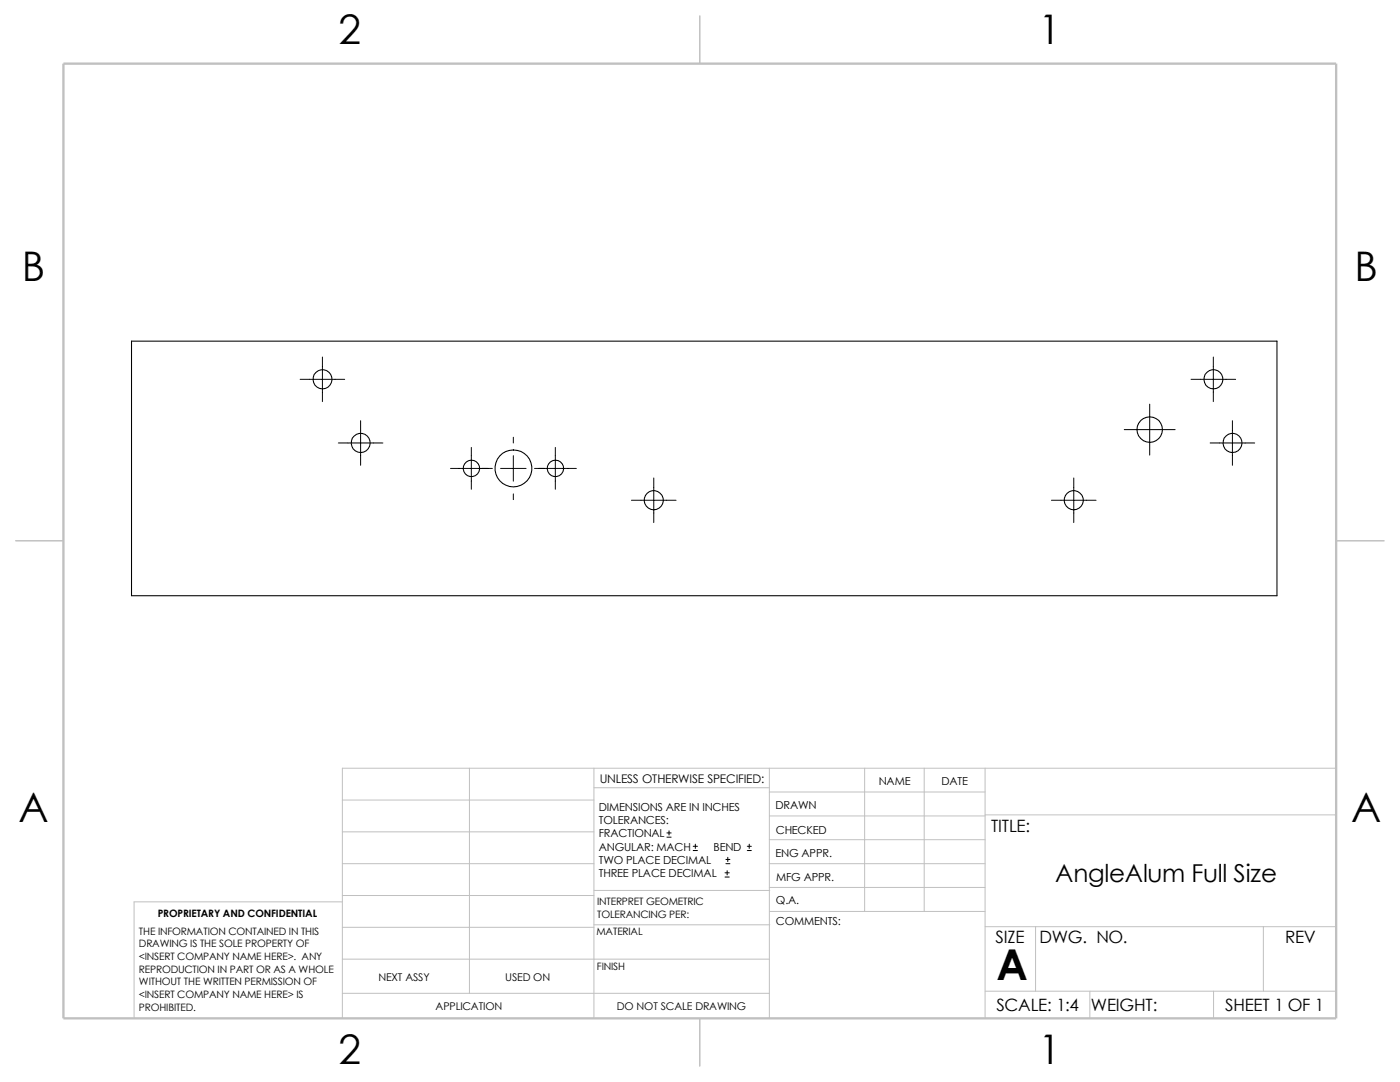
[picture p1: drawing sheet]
<svg xmlns="http://www.w3.org/2000/svg" width="279mm" height="216mm" viewBox="0 0 279 216" stroke-linecap="round" stroke-linejoin="round" font-family="sans-serif">
<defs><g id="words">
<text font-size="8.5" x="198.8" y="195.5">A</text>
<g font-size="8.1">
<text x="67.6" y="8.8">2</text>
<text x="207.3" y="8.8">1</text>
<text x="4.4" y="56.1">B</text>
<text x="270.3" y="56.1">B</text>
<text x="3.7" y="164.1">A</text>
<text x="269.6" y="164.1">A</text>
<text x="67.6" y="212.3">2</text>
<text x="207.3" y="212.3">1</text>
</g>
<text font-size="4.9" x="210.6" y="176.1">AngleAlum Full Size</text>
<g font-size="3.4">
<text x="197.8" y="166">TITLE:</text>
<text x="198.7" y="188.1">SIZE</text>
<text x="207.5" y="188.1">DWG. NO.</text>
<text x="256.5" y="188.2">REV</text>
<text x="198.8" y="201.7">SCALE: 1:4</text>
<text x="217.7" y="201.8">WEIGHT:</text>
<text x="244.5" y="201.7">SHEET 1 OF 1</text>
</g>
<text font-size="2.4" x="119.7" y="156.2">UNLESS OTHERWISE SPECIFIED:</text>
<g font-size="2.2">
<text x="119.5" y="161.8">DIMENSIONS ARE IN INCHES</text>
<text x="154.8" y="161.5">DRAWN</text>
<text x="175.4" y="156.7">NAME</text>
<text x="187.9" y="156.7">DATE</text>
<text x="119.5" y="164.4">TOLERANCES:</text>
<text x="119.5" y="167.1">FRACTIONAL</text>
<text x="154.8" y="166.3">CHECKED</text>
<text x="119.5" y="172.4">TWO PLACE DECIMAL</text>
<text x="119.5" y="169.8">ANGULAR: MACH</text>
<text x="142.4" y="169.8">BEND</text>
<text x="154.8" y="171">ENG APPR.</text>
<text x="119.5" y="175">THREE PLACE DECIMAL</text>
<text x="154.9" y="175.7">MFG APPR.</text>
<text x="154.9" y="184.7">COMMENTS:</text>
<text x="154.9" y="180.5">Q.A.</text>
</g>
<g font-size="2.1">
<text x="75.5" y="195.7">NEXT ASSY</text>
<text x="100.8" y="195.7">USED ON</text>
<text x="86.9" y="201.5">APPLICATION</text>
<text x="123.1" y="201.6">DO NOT SCALE DRAWING</text>
</g>
<g font-size="2">
<text x="31.5" y="183">PROPRIETARY AND CONFIDENTIAL</text>
<text x="119.2" y="183.1">TOLERANCING PER:</text>
<text x="119.2" y="180.6">INTERPRET GEOMETRIC</text>
<text x="27.7" y="186.5">THE INFORMATION CONTAINED IN THIS</text>
<text x="27.7" y="189.1">DRAWING IS THE SOLE PROPERTY OF</text>
<text x="27.7" y="191.6">&lt;INSERT COMPANY NAME HERE&gt;. ANY</text>
<text x="119" y="186.6">MATERIAL</text>
<text x="27.7" y="194.1">REPRODUCTION IN PART OR AS A WHOLE</text>
<text x="27.7" y="196.6">WITHOUT THE WRITTEN PERMISSION OF</text>
<text x="119.1" y="193.5">FINISH</text>
<text x="27.7" y="199.1">&lt;INSERT COMPANY NAME HERE&gt; IS</text>
<text x="27.7" y="201.7">PROHIBITED.</text>
</g>
</g></defs>
<g fill="none" stroke="#c0c0c0" stroke-width=".2">
<path d="M68.3 159.6h50.2M93.7 153.3v44.9M118.5 153.3v49.9M118.5 157.2h35M153.5 153.3v49.9M153.5 158h43.1M172.6 153.3v28.6M184.4 153.3v28.6M196.6 153.3v49.9M266.7 153.3h-198.4v49.9M68.3 178.7h50.2M68.3 172.3h50.2"/>
<path d="M68.3 166h50.2M68.3 180h-41.5v23.2M118.5 177.7h35.1M153.5 167.6h43.1M153.5 162.8h43.1M153.5 172.3h43.1M153.5 177.1h43.1M196.6 162.6h70.1M68.3 198.2h85.2M68.3 191.4h85.2M68.3 185h50.2M118.5 184.5h35.1"/>
<path d="M153.6 181.9h43M196.6 197.8h70.1M196.6 184.9h70.1M206.7 184.9v12.9M217.5 197.8v5.4M242.2 197.8v5.4M252.1 184.9v12.9"/>
</g>
<path d="M139.7 3.2v9.5M3.1 107.9h9.6M266.7 107.9h9.5M139.7 203.2v9.5" fill="none" stroke="#c0c0c0" stroke-width=".21"/>
<path d="M12.7 12.7h254v190.5h-254z" fill="none" stroke="#c0c0c0" stroke-width=".47"/>
<g fill="none" stroke="#000" stroke-width=".21">
<path d="M26.2 68.1h228.6v50.8h-228.6z"/>
<circle cx="64.3" cy="75.7" r="1.91"/>
<circle cx="242.1" cy="75.7" r="1.91"/>
<circle cx="72" cy="88.4" r="1.91"/>
<circle cx="94.1" cy="93.5" r="1.64"/>
<circle cx="102.5" cy="93.5" r="3.7"/>
<circle cx="110.9" cy="93.5" r="1.64"/>
<circle cx="130.5" cy="99.8" r="1.91"/>
<circle cx="214.3" cy="99.8" r="1.91"/>
<circle cx="229.4" cy="85.7" r="2.54"/>
<circle cx="246" cy="88.4" r="1.91"/>
</g>
<g fill="none" stroke="#000" stroke-width=".2">
<path d="M59.9 75.7h8.9M64.3 71.2v8.9M237.7 75.7h8.9M242.1 71.2v8.9M67.5 88.4h8.9M72 83.9v8.9M89.9 93.5h8.4M94.1 89.3v8.3M99.9 93.5h5.1M102.4 87.2v1.2M102.4 90.9v5.1M102.4 98.6v1.1"/>
<path d="M106.7 93.5h8.3M110.8 89.3v8.3M126 99.8h8.9M130.5 95.4v8.9M209.8 99.8h8.9M214.3 95.4v8.9M224.4 85.7h10.1M229.4 80.6v10.2M241.5 88.4h8.9M246 83.9v8.9M133.1 167h.8M133.1 166.2h.8"/>
<path d="M133.5 165.8v.8M138.3 169.7h.9M138.3 168.9h.9M138.8 168.4v.9M144.7 175h.8M144.7 174.2h.8M144.9 172.3h.8M144.9 171.5h.8M145.1 173.7v.9M145.2 171.1v.8M149.1 169.7h.8M149.1 168.9h.8"/>
<path d="M149.5 168.4v.9"/>
</g>
<use href="#words"/>
</svg>
